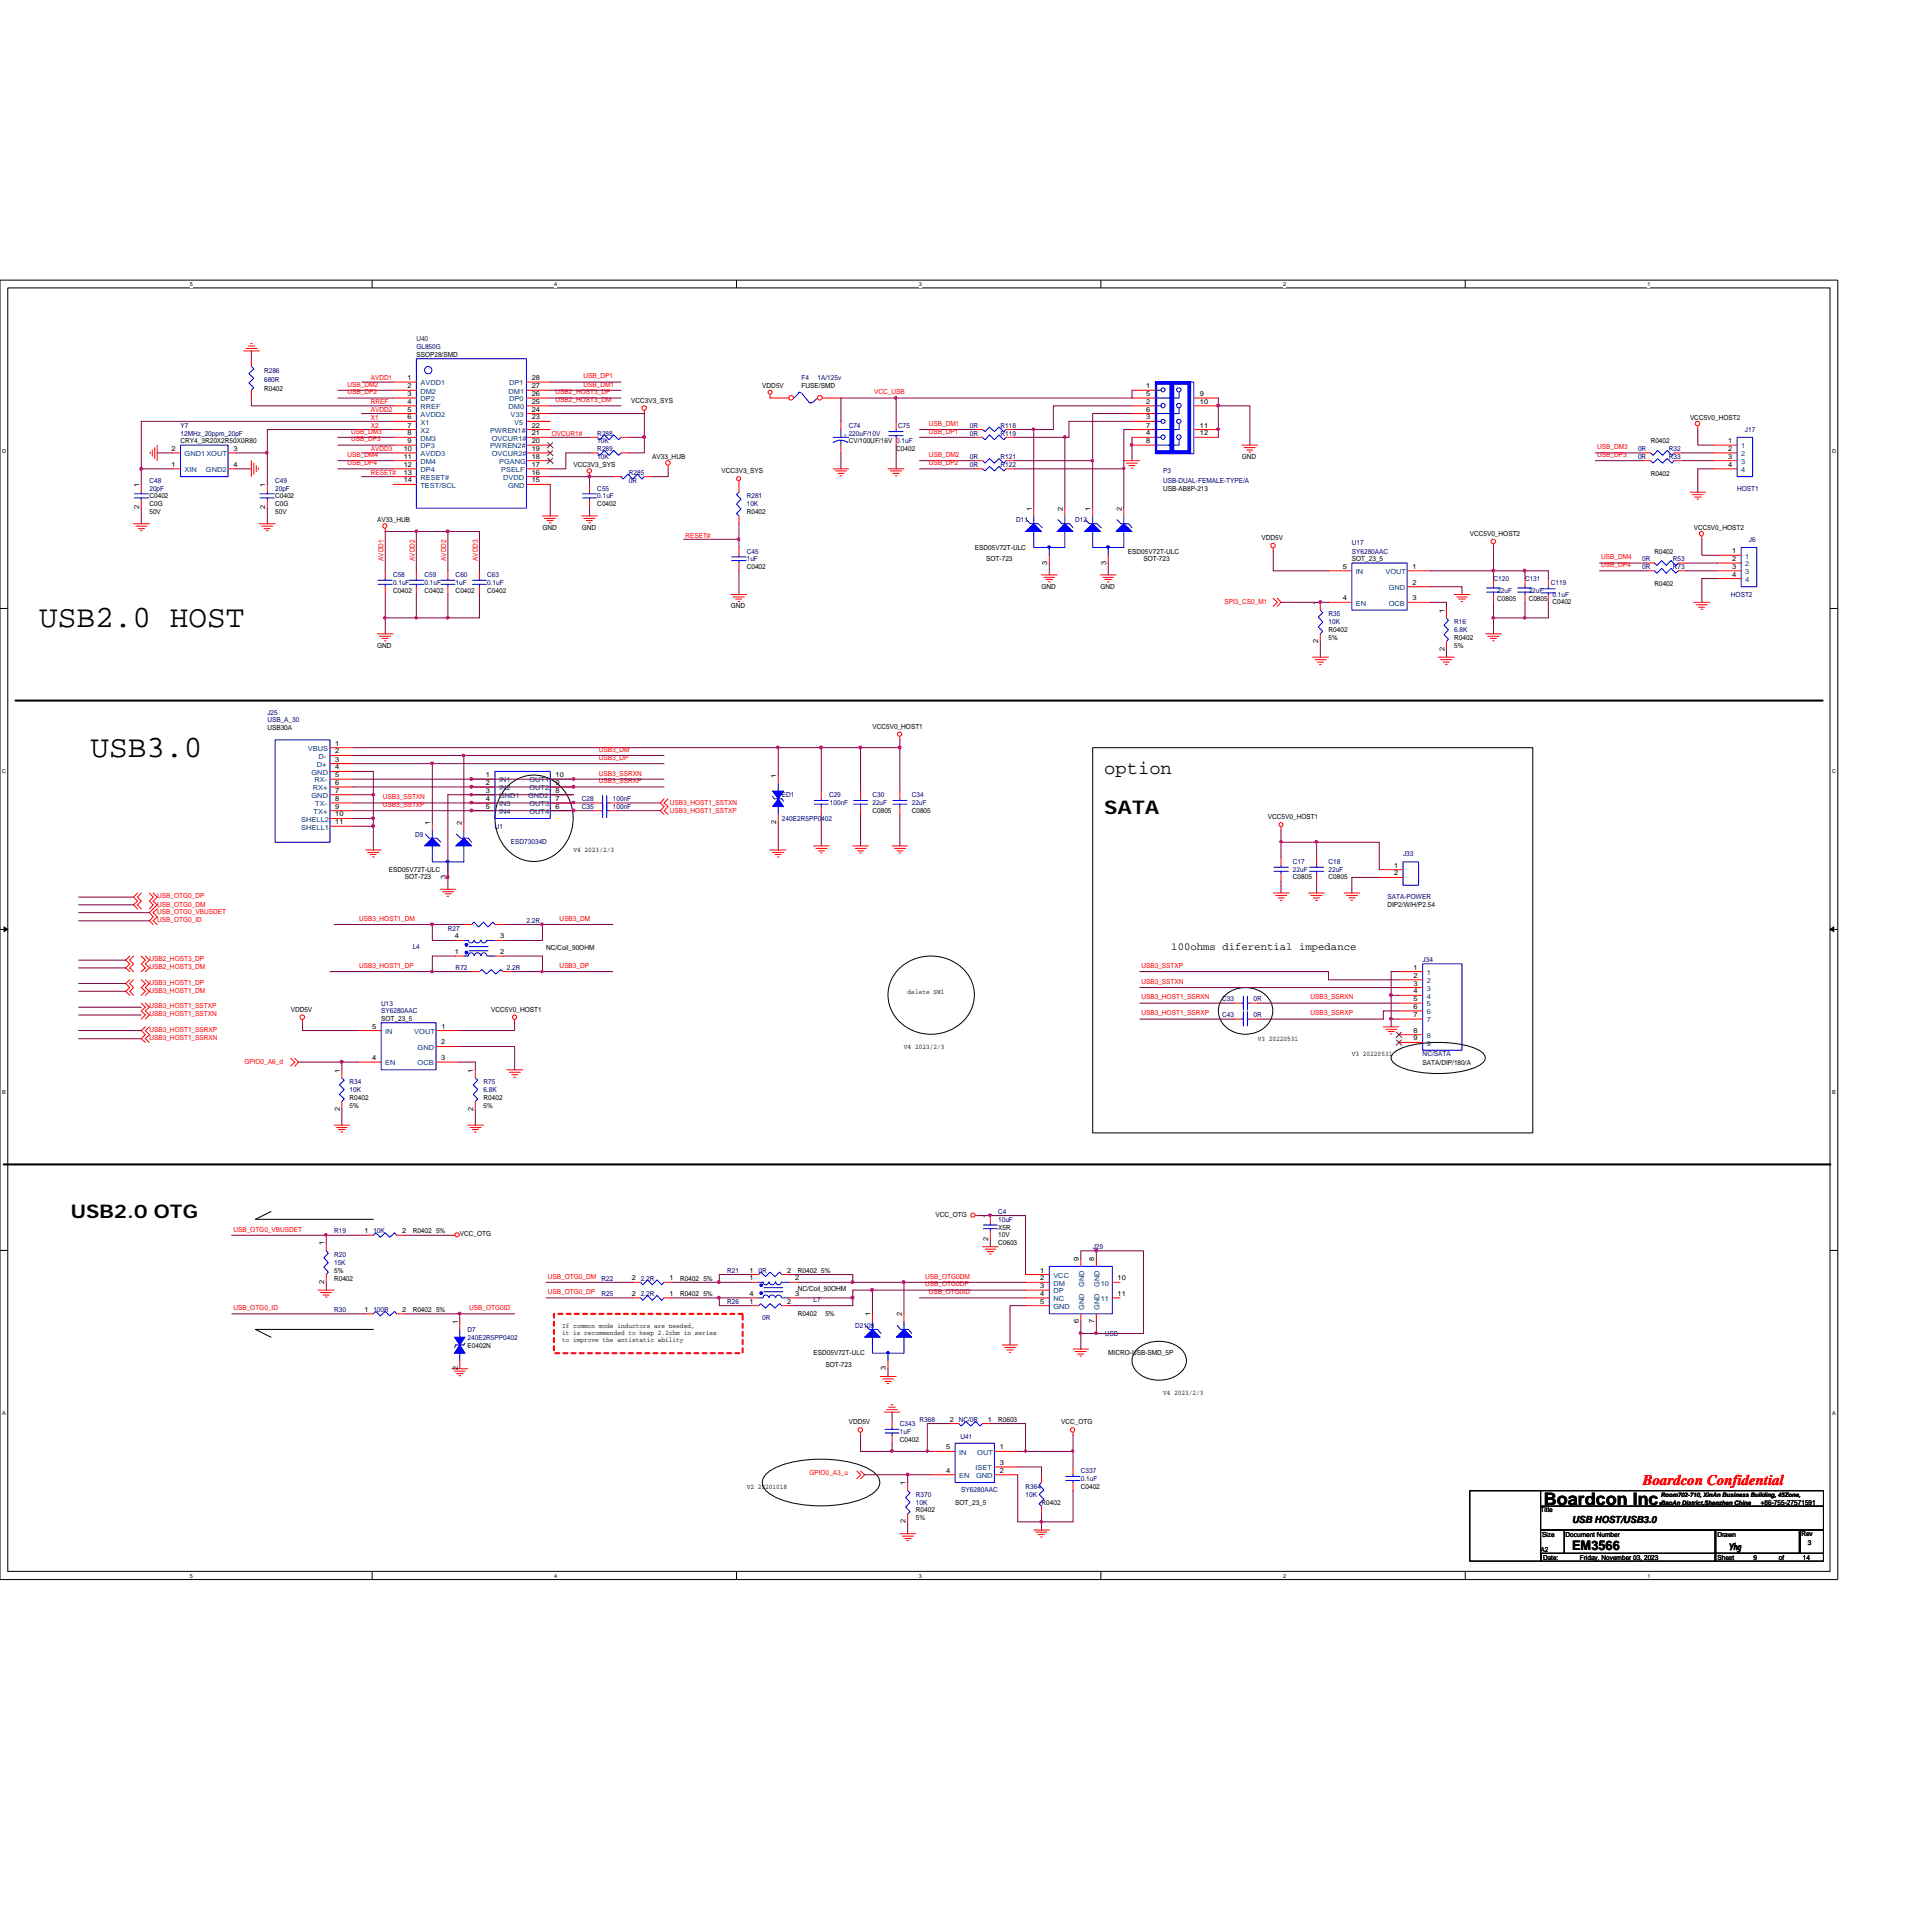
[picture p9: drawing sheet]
<svg xmlns="http://www.w3.org/2000/svg" width="100mm" height="100mm" viewBox="0 0 100 100" stroke-linecap="round" stroke-linejoin="round" font-family="sans-serif">
<defs><g id="words">
<g font-size="1.6">
<text x="2" y="32.4">USB2.0 HOST</text>
<text x="4.7" y="39.1">USB3.0</text>
</g>
<g font-size="1">
<text x="57.1" y="40">option</text>
<text x="57.1" y="42.1">SATA</text>
<text x="3.7" y="63">USB2.0 OTG</text>
</g>
<text font-size=".9" x="79.8" y="77.8">Boardcon Inc.</text>
<text font-size=".8" fill="#f00" x="84.9" y="76.8">Boardcon Confidential</text>
<text font-size=".7" x="81.3" y="80.1">EM3566</text>
<text font-size=".6" x="60.6" y="49.1">100ohms diferential impedance</text>
<g font-size=".5">
<text x="81.3" y="78.7">USB HOST/USB3.0</text>
<text x="89.4" y="80.1">Yhg</text>
</g>
<text font-size=".4" fill="#004040" x="21.5" y="17.6">U40</text>
<g font-size=".4">
<text x="8.9" y="23.3">2</text>
<text x="9.3" y="22.9">CRY4_3R20X2R50X0R80</text>
<text x="12.1" y="23.3">3</text>
<text x="13.7" y="20.2">R0402</text>
<text x="20.9" y="23.3">10</text>
<text x="20.9" y="23.7">11</text>
<text x="21.1" y="20.1">2</text>
<text x="21.1" y="20.5">3</text>
<text x="21.1" y="20.9">4</text>
<text x="21.1" y="21.3">5</text>
<text x="21.1" y="21.7">6</text>
<text x="21.1" y="22.1">7</text>
<text x="21.1" y="22.5">8</text>
<text x="21.1" y="22.9">9</text>
<text x="21.1" y="19.6">1</text>
<text x="21.5" y="18.5">SSOP28/SMD</text>
<text x="27.5" y="21.7">23</text>
<text x="27.5" y="19.6">28</text>
<text x="27.5" y="20.5">26</text>
<text x="27.5" y="20.1">27</text>
<text x="27.5" y="20.9">25</text>
<text x="27.5" y="21.3">24</text>
<text x="27.5" y="22.9">20</text>
<text x="27.5" y="22.1">22</text>
<text x="27.5" y="23.7">18</text>
<text x="27.5" y="22.5">21</text>
<text x="27.5" y="23.3">19</text>
<text x="32.6" y="20.8">VCC3V3_SYS</text>
<text x="33.7" y="23.7">AV33_HUB</text>
<text x="39.4" y="20.1">VDD5V</text>
<text x="41.4" y="20.1">FUSE/SMD</text>
<text x="43.9" y="22.9">CV/100UF/16V 0.1uF</text>
<text x="46.3" y="23.3">C0402</text>
<text x="59.3" y="20.1">1</text>
<text x="59.3" y="20.9">2</text>
<text x="59.3" y="21.7">3</text>
<text x="59.3" y="22.5">4</text>
<text x="59.3" y="20.5">5</text>
<text x="59.3" y="21.3">6</text>
<text x="59.3" y="22.1">7</text>
<text x="59.3" y="22.9">8</text>
<text x="62" y="20.5">9</text>
<text x="62" y="20.9">10</text>
<text x="62" y="22.1">11</text>
<text x="62" y="22.5">12</text>
<text x="64.2" y="23.7">GND</text>
<text x="85.3" y="22.9">R0402</text>
<text x="87.4" y="21.7">VCC5V0_HOST2</text>
<text x="89.3" y="22.9">1</text>
<text x="89.3" y="23.3">2</text>
<text x="89.3" y="23.7">3</text>
<text x="7.2" y="26.3" transform="rotate(-90 7.2 26.3)">2</text>
<text x="7.2" y="25.2" transform="rotate(-90 7.2 25.2)">1</text>
<text x="7.7" y="25.8">C0402</text>
<text x="7.7" y="26.2">C0G</text>
<text x="7.7" y="26.6">50V</text>
<text x="8.9" y="24.1">1</text>
<text x="12.1" y="24.1">4</text>
<text x="13.7" y="26.3" transform="rotate(-90 13.7 26.3)">2</text>
<text x="13.7" y="25.2" transform="rotate(-90 13.7 25.2)">1</text>
<text x="14.2" y="25.8">C0402</text>
<text x="14.2" y="26.2">C0G</text>
<text x="14.2" y="26.6">50V</text>
<text x="19.5" y="27">AV33_HUB</text>
<text x="20.9" y="24.1">12</text>
<text x="20.9" y="24.5">13</text>
<text x="20.9" y="24.9">14</text>
<text x="27.5" y="24.9">15</text>
<text x="27.5" y="24.1">17</text>
<text x="27.5" y="24.5">16</text>
<text x="28" y="27.4">GND</text>
<text x="29.7" y="24.1">VCC3V3_SYS</text>
<text x="30.1" y="27.4">GND</text>
<text x="30.9" y="26.2">C0402</text>
<text x="37.3" y="24.5">VCC3V3_SYS</text>
<text x="38.6" y="29.4">C0402</text>
<text x="38.6" y="26.6">R0402</text>
<text x="50.4" y="28.4">ESD05V72T-ULC</text>
<text x="51" y="29">SOT-723</text>
<text x="53.3" y="26.4" transform="rotate(-90 53.3 26.4)">1</text>
<text x="54.1" y="29.2" transform="rotate(-90 54.1 29.2)">3</text>
<text x="54.9" y="26.4" transform="rotate(-90 54.9 26.4)">2</text>
<text x="56.4" y="26.4" transform="rotate(-90 56.4 26.4)">1</text>
<text x="57.2" y="29.2" transform="rotate(-90 57.2 29.2)">3</text>
<text x="58" y="26.4" transform="rotate(-90 58 26.4)">2</text>
<text x="58.3" y="28.6">ESD05V72T-ULC</text>
<text x="59.1" y="29">SOT-723</text>
<text x="60.1" y="25.4">USB-AB8P-213</text>
<text x="65.2" y="27.9">VDD5V</text>
<text x="69.4" y="29.4">5</text>
<text x="69.9" y="29">SOT_23_5</text>
<text x="73" y="29.4">1</text>
<text x="76" y="27.7">VCC5V0_HOST2</text>
<text x="85.3" y="24.6">R0402</text>
<text x="85.5" y="28.6">R0402</text>
<text x="87.6" y="27.4">VCC5V0_HOST2</text>
<text x="89.3" y="24.1">4</text>
<text x="89.6" y="28.6">1</text>
<text x="89.6" y="29">2</text>
<text x="89.6" y="29.4">3</text>
<text x="89.6" y="29.8">4</text>
<text x="19.5" y="33.5">GND</text>
<text x="20.3" y="30.7">C0402</text>
<text x="21.9" y="30.7">C0402</text>
<text x="23.6" y="30.7">C0402</text>
<text x="25.2" y="30.7">C0402</text>
<text x="37.8" y="31.5">GND</text>
<text x="53.8" y="30.4">GND</text>
<text x="56.9" y="30.4">GND</text>
<text x="68.2" y="33.3" transform="rotate(-90 68.2 33.3)">2</text>
<text x="68.2" y="31.3" transform="rotate(-90 68.2 31.3)">1</text>
<text x="68.7" y="32.7">R0402</text>
<text x="68.7" y="33.1">5%</text>
<text x="69.4" y="31">4</text>
<text x="73" y="31">3</text>
<text x="73" y="30.2">2</text>
<text x="74.7" y="33.7" transform="rotate(-90 74.7 33.7)">2</text>
<text x="74.7" y="31.7" transform="rotate(-90 74.7 31.7)">1</text>
<text x="75.2" y="33.1">R0402</text>
<text x="75.2" y="33.5">5%</text>
<text x="77.4" y="31.1">C0805</text>
<text x="79" y="31.1">C0805</text>
<text x="80.3" y="31.2">C0402</text>
<text x="85.5" y="30.3">R0402</text>
<text x="13.8" y="37.8">USB30A</text>
<text x="17.3" y="41.4">8</text>
<text x="17.3" y="39.4">3</text>
<text x="17.3" y="40.2">5</text>
<text x="17.3" y="39.8">4</text>
<text x="17.3" y="41">7</text>
<text x="17.3" y="39">2</text>
<text x="17.3" y="41.8">9</text>
<text x="17.3" y="40.6">6</text>
<text x="17.3" y="38.5">1</text>
<text x="25.1" y="40.2">1</text>
<text x="25.1" y="40.6">2</text>
<text x="25.1" y="41.4">4</text>
<text x="25.1" y="41.8">5</text>
<text x="25.1" y="41">3</text>
<text x="28.7" y="40.2">10</text>
<text x="28.7" y="40.6">9</text>
<text x="28.7" y="41.4">7</text>
<text x="28.7" y="41.8">6</text>
<text x="28.7" y="41">8</text>
<text x="40.1" y="40.2" transform="rotate(-90 40.1 40.2)">1</text>
<text x="45.1" y="37.7">VCC5V0_HOST1</text>
<text x="17.3" y="42.2">10</text>
<text x="17.3" y="42.6">11</text>
<text x="20.1" y="45.1">ESD05V72T-ULC</text>
<text x="20.9" y="45.5">SOT-723</text>
<text x="22.2" y="42.7" transform="rotate(-90 22.2 42.7)">1</text>
<text x="23.1" y="45.5" transform="rotate(-90 23.1 45.5)">3</text>
<text x="23.9" y="42.7" transform="rotate(-90 23.9 42.7)">2</text>
<text x="29.7" y="44.1">V4 2023/2/3</text>
<text x="40.1" y="42.6" transform="rotate(-90 40.1 42.6)">2</text>
<text x="45.1" y="42">C0805</text>
<text x="47.1" y="42">C0805</text>
<text x="65.6" y="42.4">VCC5V0_HOST1</text>
<text x="66.8" y="45.5">C0805</text>
<text x="68.7" y="45.5">C0805</text>
<text x="71.7" y="46.9">DIP2/W/H/P2.54</text>
<text x="72.1" y="44.9">1</text>
<text x="72.1" y="45.3">2</text>
<text x="15" y="52.3">VDD5V</text>
<text x="19.2" y="53.2">5</text>
<text x="19.7" y="52.8">SOT_23_5</text>
<text x="22.8" y="53.2">1</text>
<text x="23.5" y="49.3">1</text>
<text x="23.5" y="48.5">4</text>
<text x="25.4" y="52.3">VCC5V0_HOST1</text>
<text x="25.9" y="49.3">2</text>
<text x="25.9" y="48.5">3</text>
<text x="28.2" y="49.1">NC/Coil_90OHM</text>
<text x="46.9" y="51.4">delete SW1</text>
<text x="65" y="53.8">V3 20220531</text>
<text x="73.1" y="50.1">1</text>
<text x="73.1" y="50.6">2</text>
<text x="73.1" y="51">3</text>
<text x="73.1" y="51.4">4</text>
<text x="73.1" y="51.8">5</text>
<text x="73.1" y="52.2">6</text>
<text x="73.1" y="52.6">7</text>
<text x="73.1" y="53.4">8</text>
<text x="73.1" y="53.8">9</text>
<text x="17.6" y="57.4" transform="rotate(-90 17.6 57.4)">2</text>
<text x="17.6" y="55.5" transform="rotate(-90 17.6 55.5)">1</text>
<text x="18.1" y="56.9">R0402</text>
<text x="18.1" y="57.3">5%</text>
<text x="19.2" y="54.8">4</text>
<text x="22.8" y="54.8">3</text>
<text x="22.8" y="54">2</text>
<text x="24.5" y="57.4" transform="rotate(-90 24.5 57.4)">2</text>
<text x="24.5" y="55.5" transform="rotate(-90 24.5 55.5)">1</text>
<text x="25" y="56.9">R0402</text>
<text x="25" y="57.3">5%</text>
<text x="46.7" y="54.2">V4 2023/2/3</text>
<text x="69.9" y="54.6">V3 20220531</text>
<text x="73.6" y="55">SATA/DIP/180/A</text>
<text x="16.8" y="64.4" transform="rotate(-90 16.8 64.4)">1</text>
<text x="17.3" y="65.8">5%</text>
<text x="18.8" y="63.8">1</text>
<text x="20.8" y="63.8">2</text>
<text x="21.3" y="63.8">R0402 5%</text>
<text x="23.8" y="63.9">VCC_OTG</text>
<text x="38.8" y="65.8">1</text>
<text x="40.7" y="65.8">2</text>
<text x="41.3" y="65.8">R0402 5%</text>
<text x="48.4" y="62.9">VCC_OTG</text>
<text x="51.1" y="64.1" transform="rotate(-90 51.1 64.1)">2</text>
<text x="51.1" y="63" transform="rotate(-90 51.1 63)">1</text>
<text x="51.6" y="64.4">C0603</text>
<text x="51.6" y="63.6">X5R</text>
<text x="51.6" y="64">10V</text>
<text x="53.8" y="65.8">1</text>
<text x="55.8" y="65.2" transform="rotate(-90 55.8 65.2)">9</text>
<text x="56.6" y="65.2" transform="rotate(-90 56.6 65.2)">8</text>
<text x="16.8" y="66.4" transform="rotate(-90 16.8 66.4)">2</text>
<text x="17.3" y="66.2">R0402</text>
<text x="18.8" y="67.8">1</text>
<text x="20.8" y="67.8">2</text>
<text x="21.3" y="67.8">R0402 5%</text>
<text x="23.7" y="70.9" transform="rotate(-90 23.7 70.9)">2</text>
<text x="23.7" y="68.5" transform="rotate(-90 23.7 68.5)">1</text>
<text x="24.2" y="69.7">E0402N</text>
<text x="29.1" y="68.6">If common mode inductors are needed,</text>
<text x="29.1" y="69">it is recommended to keep 2.2ohm in series</text>
<text x="29.1" y="69.4">to improve the antistatic ability</text>
<text x="32.7" y="66.2">2</text>
<text x="32.7" y="67">2</text>
<text x="34.6" y="66.2">1</text>
<text x="34.6" y="67">1</text>
<text x="35.2" y="66.2">R0402 5%</text>
<text x="35.2" y="67">R0402 5%</text>
<text x="38.8" y="66.2">1</text>
<text x="38.8" y="67">4</text>
<text x="38.8" y="67.4">1</text>
<text x="40.7" y="67.4">2</text>
<text x="41.1" y="66.2">2</text>
<text x="41.1" y="67">3</text>
<text x="41.3" y="68">R0402</text>
<text x="41.3" y="66.7">NC/Coil_90OHM</text>
<text x="42.1" y="70.1">ESD05V72T-ULC</text>
<text x="42.7" y="68">5%</text>
<text x="42.7" y="70.7">SOT-723</text>
<text x="45" y="68.1" transform="rotate(-90 45 68.1)">1</text>
<text x="45.8" y="70.9" transform="rotate(-90 45.8 70.9)">3</text>
<text x="46.6" y="68.1" transform="rotate(-90 46.6 68.1)">2</text>
<text x="53.8" y="66.2">2</text>
<text x="53.8" y="66.6">3</text>
<text x="53.8" y="67">4</text>
<text x="53.8" y="67.4">5</text>
<text x="55.8" y="68.4" transform="rotate(-90 55.8 68.4)">6</text>
<text x="56.6" y="68.4" transform="rotate(-90 56.6 68.4)">7</text>
<text x="57.3" y="70.1">MICRO-USB-SMD_5P</text>
<text x="57.8" y="66.2">10</text>
<text x="57.8" y="67">11</text>
<text x="38.6" y="77">V2 20201018</text>
<text x="43.9" y="73.6">VDD5V</text>
<text x="46.5" y="74.5">C0402</text>
<text x="46.8" y="76.8" transform="rotate(-90 46.8 76.8)">1</text>
<text x="48.9" y="76.1">4</text>
<text x="48.9" y="74.9">5</text>
<text x="49.1" y="73.5">2</text>
<text x="49.4" y="77.8">SOT_23_5</text>
<text x="51.1" y="73.5">1</text>
<text x="51.6" y="73.5">R0603</text>
<text x="51.7" y="74.9">1</text>
<text x="51.7" y="76.1">2</text>
<text x="51.7" y="75.7">3</text>
<text x="53.8" y="77.8">R0402</text>
<text x="54.9" y="73.6">VCC_OTG</text>
<text x="55.9" y="77">C0402</text>
<text x="60.1" y="72.1">V4 2023/2/3</text>
<text x="91" y="77.8">+86-755-27571591</text>
<text x="46.8" y="78.8" transform="rotate(-90 46.8 78.8)">2</text>
<text x="47.3" y="78.2">R0402</text>
<text x="47.3" y="78.6">5%</text>
<text x="79.7" y="78.2">Title</text>
<text x="79.7" y="80.2">A2</text>
<text x="79.7" y="79.5">Size</text>
<text x="79.8" y="80.6">Date:</text>
<text x="80.9" y="79.5">Document Number</text>
<text x="81.7" y="80.6">Friday, November 03, 2023</text>
<text x="88.8" y="80.6">Sheet</text>
<text x="88.8" y="79.5">Drawn</text>
<text x="90.7" y="80.6">9</text>
<text x="92" y="80.6">of</text>
<text x="93.1" y="79.4">Rev</text>
<text x="93.2" y="80.6">14</text>
<text x="93.5" y="79.9">3</text>
</g>
<g font-size=".4" fill="#000080">
<text x="9.3" y="22.1">Y7</text>
<text x="9.3" y="22.5">12MHz_20ppm_20pF</text>
<text x="13.7" y="19.3">R286</text>
<text x="13.7" y="19.8">680R</text>
<text x="21.5" y="18">GL850G</text>
<text x="30.9" y="22.5">R288</text>
<text x="30.9" y="22.9">10K</text>
<text x="30.9" y="23.3">R289</text>
<text x="30.9" y="23.7">10K</text>
<text x="41.4" y="19.7">F4</text>
<text x="42.3" y="19.7">1A/125v</text>
<text x="43.9" y="22.1">C74</text>
<text x="46.4" y="22.1">C75</text>
<text x="50.1" y="22.5">0R</text>
<text x="50.1" y="22.1">0R</text>
<text x="50.1" y="23.7">0R</text>
<text x="51.7" y="22.5">R119</text>
<text x="51.7" y="22.1">R118</text>
<text x="51.7" y="23.7">R121</text>
<text x="84.7" y="23.3">0R</text>
<text x="84.7" y="23.7">0R</text>
<text x="86.3" y="23.3">R32</text>
<text x="86.3" y="23.7">R33</text>
<text x="90.2" y="22.3">J17</text>
<text x="7.7" y="25">C48</text>
<text x="7.7" y="25.4">20pF</text>
<text x="14.2" y="25">C49</text>
<text x="14.2" y="25.4">20pF</text>
<text x="20.3" y="29.8">C58</text>
<text x="21.9" y="29.8">C59</text>
<text x="23.6" y="29.8">C60</text>
<text x="25.2" y="29.8">C63</text>
<text x="30.9" y="25.4">C55</text>
<text x="30.9" y="25.8">0.1uF</text>
<text x="32.5" y="24.6">R285</text>
<text x="32.5" y="25">0R</text>
<text x="38.6" y="28.6">C45</text>
<text x="38.6" y="29">1uF</text>
<text x="38.6" y="25.8">R281</text>
<text x="38.6" y="26.2">10K</text>
<text x="50.1" y="24.1">0R</text>
<text x="51.7" y="24.1">R122</text>
<text x="52.5" y="27">D11</text>
<text x="55.6" y="27">D12</text>
<text x="60.1" y="24.5">P3</text>
<text x="60.1" y="25">USB-DUAL-FEMALE-TYPE/A</text>
<text x="69.9" y="28.2">U17</text>
<text x="69.9" y="28.6">SY6280AAC</text>
<text x="84.9" y="29.4">0R</text>
<text x="84.9" y="29">0R</text>
<text x="86.5" y="29.4">R73</text>
<text x="86.5" y="29">R53</text>
<text x="89.8" y="25.4">HOST1</text>
<text x="90.4" y="28">J6</text>
<text x="20.3" y="30.2">0.1uF</text>
<text x="21.9" y="30.2">0.1uF</text>
<text x="23.6" y="30.2">1uF</text>
<text x="25.2" y="30.2">0.1uF</text>
<text x="68.7" y="31.9">R35</text>
<text x="68.7" y="32.3">10K</text>
<text x="75.2" y="32.3">R16</text>
<text x="75.2" y="32.7">6.8K</text>
<text x="77.2" y="30">C120</text>
<text x="77.4" y="30.7">22uF</text>
<text x="78.8" y="30">C131</text>
<text x="79" y="30.7">22uF</text>
<text x="80.2" y="30.2">C119</text>
<text x="80.3" y="30.8">0.1uF</text>
<text x="89.5" y="30.9">HOST2</text>
<text x="13.8" y="36.9">J25</text>
<text x="13.8" y="37.3">USB_A_30</text>
<text x="30.1" y="41.8">C35</text>
<text x="30.1" y="41.4">C28</text>
<text x="31.7" y="41.8">100nF</text>
<text x="31.7" y="41.4">100nF</text>
<text x="40.4" y="41.2">ED1</text>
<text x="42.9" y="41.2">C29</text>
<text x="42.9" y="41.6">100nF</text>
<text x="45.1" y="41.2">C30</text>
<text x="45.1" y="41.6">22uF</text>
<text x="47.1" y="41.2">C34</text>
<text x="47.1" y="41.6">22uF</text>
<text x="21.5" y="43.2">D9</text>
<text x="25.6" y="42.8">U1</text>
<text x="26.4" y="43.7">ESD73034D</text>
<text x="27.2" y="47.7">2.2R</text>
<text x="40.4" y="42.4">240E2R5PP0402</text>
<text x="66.8" y="44.7">C17</text>
<text x="66.8" y="45.1">22uF</text>
<text x="68.7" y="44.7">C18</text>
<text x="68.7" y="45.1">22uF</text>
<text x="71.7" y="46.5">SATA-POWER</text>
<text x="72.5" y="44.3">J33</text>
<text x="19.7" y="52">U13</text>
<text x="19.7" y="52.4">SY6280AAC</text>
<text x="21.3" y="49">L4</text>
<text x="23.2" y="48.1">R27</text>
<text x="23.6" y="50.1">R72</text>
<text x="26.2" y="50.1">2.2R</text>
<text x="63.2" y="51.8">C33</text>
<text x="63.2" y="52.6">C43</text>
<text x="64.8" y="51.8">0R</text>
<text x="64.8" y="52.6">0R</text>
<text x="73.6" y="49.7">J34</text>
<text x="18.1" y="56.1">R34</text>
<text x="18.1" y="56.5">10K</text>
<text x="25" y="56.1">R75</text>
<text x="25" y="56.5">6.8K</text>
<text x="73.6" y="54.6">NC/SATA</text>
<text x="17.3" y="63.8">R19</text>
<text x="17.3" y="65">R20</text>
<text x="17.3" y="65.4">15K</text>
<text x="19.3" y="63.8">10K</text>
<text x="37.6" y="65.8">R21</text>
<text x="39.2" y="65.8">0R</text>
<text x="51.6" y="62.7">C4</text>
<text x="51.6" y="63.2">10uF</text>
<text x="56.5" y="64.6">J29</text>
<text x="17.3" y="67.8">R30</text>
<text x="19.3" y="67.8">100R</text>
<text x="24.2" y="68.9">D7</text>
<text x="24.2" y="69.3">240E2R5PP0402</text>
<text x="31.1" y="66.2">R22</text>
<text x="31.1" y="67">R25</text>
<text x="33.1" y="66.2">2.2R</text>
<text x="33.1" y="67">2.2R</text>
<text x="37.6" y="67.4">R26</text>
<text x="39.4" y="68.2">0R</text>
<text x="42.1" y="67.3">L7</text>
<text x="44.2" y="68.6">D2109</text>
<text x="57.1" y="69.1">USB</text>
<text x="46.5" y="73.7">C343</text>
<text x="46.5" y="74.1">1uF</text>
<text x="47.3" y="77.4">R370</text>
<text x="47.3" y="77.8">10K</text>
<text x="47.5" y="73.5">R368</text>
<text x="49.6" y="73.5">NC/0R</text>
<text x="49.7" y="74.4">U41</text>
<text x="49.7" y="77.1">SY6280AAC</text>
<text x="53" y="77">R364</text>
<text x="53" y="77.4">10K</text>
<text x="55.9" y="76.2">C337</text>
<text x="55.9" y="76.6">0.1uF</text>
</g>
<g font-size=".4" fill="#004080">
<text x="9.5" y="23.6">GND1XOUT</text>
<text x="21.7" y="20.3">DM2</text>
<text x="21.7" y="20.7">DP2</text>
<text x="21.7" y="21.2">RREF</text>
<text x="21.7" y="21.6">AVDD2</text>
<text x="21.7" y="22">X1</text>
<text x="21.7" y="22.4">X2</text>
<text x="21.7" y="22.8">DM3</text>
<text x="21.7" y="23.2">DP3</text>
<text x="21.7" y="23.6">AVDD3</text>
<text x="21.7" y="24">DM4</text>
<text x="21.7" y="19.9">AVDD1</text>
<text x="25.3" y="23.2">PWREN2#</text>
<text x="25.3" y="22.4">PWREN1#</text>
<text x="25.4" y="22.8">OVCUR1#</text>
<text x="25.4" y="23.6">OVCUR2#</text>
<text x="25.8" y="24">PGANG</text>
<text x="26.3" y="20.3">DM1</text>
<text x="26.3" y="21.2">DM0</text>
<text x="26.3" y="19.9">DP1</text>
<text x="26.3" y="20.7">DP0</text>
<text x="26.4" y="21.6">V33</text>
<text x="26.6" y="22">V5</text>
<text x="90" y="23.2">1</text>
<text x="90" y="23.6">2</text>
<text x="90" y="24">3</text>
<text x="9.5" y="24.4">XIN</text>
<text x="10.6" y="24.4">GND2</text>
<text x="21.7" y="24.4">DP4</text>
<text x="21.7" y="24.8">RESET#</text>
<text x="21.7" y="25.2">TEST/SCL</text>
<text x="25.9" y="24.4">PSELF</text>
<text x="26" y="24.8">DVDD</text>
<text x="26.3" y="25.2">GND</text>
<text x="70.1" y="29.7">IN</text>
<text x="71.6" y="29.7">VOUT</text>
<text x="90" y="24.4">4</text>
<text x="90.2" y="28.9">1</text>
<text x="90.2" y="29.3">2</text>
<text x="90.2" y="29.7">3</text>
<text x="70.1" y="31.3">EN</text>
<text x="71.8" y="31.3">OCB</text>
<text x="71.8" y="30.5">GND</text>
<text x="90.2" y="30.1">4</text>
<text x="15.9" y="38.8">VBUS</text>
<text x="16.1" y="40.1">GND</text>
<text x="16.1" y="41.3">GND</text>
<text x="16.2" y="40.9">RX+</text>
<text x="16.3" y="40.5">RX-</text>
<text x="16.3" y="41.7">TX-</text>
<text x="16.4" y="39.7">D+</text>
<text x="16.5" y="39.2">D-</text>
<text x="25.8" y="40.5">IN1</text>
<text x="25.8" y="40.9">IN2</text>
<text x="25.8" y="41.7">IN3</text>
<text x="25.8" y="41.3">GND1</text>
<text x="27.3" y="41.3">GND2</text>
<text x="27.4" y="40.5">OUT1</text>
<text x="27.4" y="40.9">OUT2</text>
<text x="27.4" y="41.7">OUT3</text>
<text x="15.6" y="42.5">SHELL2</text>
<text x="15.6" y="42.9">SHELL1</text>
<text x="16.2" y="42.1">TX+</text>
<text x="25.8" y="42.1">IN4</text>
<text x="27.4" y="42.1">OUT4</text>
<text x="19.9" y="53.5">IN</text>
<text x="21.4" y="53.5">VOUT</text>
<text x="73.8" y="50.4">1</text>
<text x="73.8" y="50.8">2</text>
<text x="73.8" y="51.2">3</text>
<text x="73.8" y="51.6">4</text>
<text x="73.8" y="52">5</text>
<text x="73.8" y="52.4">6</text>
<text x="73.8" y="52.9">7</text>
<text x="73.8" y="53.7">8</text>
<text x="19.9" y="55.1">EN</text>
<text x="21.6" y="55.1">OCB</text>
<text x="21.6" y="54.3">GND</text>
<text x="73.8" y="54.1">9</text>
<text x="54.5" y="66.1">VCC</text>
<text x="54.5" y="66.5">DM</text>
<text x="54.5" y="66.9">DP</text>
<text x="54.5" y="67.3">NC</text>
<text x="54.5" y="67.7">GND</text>
<text x="56" y="67.7" transform="rotate(-90 56 67.7)">GND</text>
<text x="56" y="66.5" transform="rotate(-90 56 66.5)">GND</text>
<text x="56.9" y="67.7" transform="rotate(-90 56.9 67.7)">GND</text>
<text x="56.9" y="66.5" transform="rotate(-90 56.9 66.5)">GND</text>
<text x="56.9" y="66.5">10</text>
<text x="56.9" y="67.3">11</text>
<text x="49.6" y="76.4">EN</text>
<text x="49.6" y="75.2">IN</text>
<text x="50.4" y="76">ISET</text>
<text x="50.5" y="76.4">GND</text>
<text x="50.5" y="75.2">OUT</text>
</g>
<g font-size=".4" fill="#f00">
<text x="18" y="20">USB_DM2</text>
<text x="18" y="20.4">USB_DP2</text>
<text x="18" y="23.6">USB_DM4</text>
<text x="18.2" y="22.4">USB_DM3</text>
<text x="18.2" y="22.8">USB_DP3</text>
<text x="19.2" y="23.3">AVDD3</text>
<text x="19.2" y="21.3">AVDD2</text>
<text x="19.2" y="21.7">X1</text>
<text x="19.2" y="22.1">X2</text>
<text x="19.2" y="20.9">RREF</text>
<text x="19.2" y="19.7">AVDD1</text>
<text x="28.5" y="22.5">OVCUR1#</text>
<text x="28.7" y="20.8">USB2_HOST3_DM</text>
<text x="28.7" y="20.4">USB2_HOST3_DP</text>
<text x="30.2" y="20">USB_DM1</text>
<text x="30.2" y="19.6">USB_DP1</text>
<text x="45.2" y="20.4">VCC_USB</text>
<text x="48" y="22">USB_DM1</text>
<text x="48" y="22.4">USB_DP1</text>
<text x="48" y="23.6">USB_DM2</text>
<text x="82.6" y="23.2">USB_DM3</text>
<text x="82.6" y="23.6">USB_DP3</text>
<text x="18" y="24.1">USB_DP4</text>
<text x="19.2" y="24.6">RESET#</text>
<text x="19.8" y="29" transform="rotate(-90 19.8 29)">AVDD1</text>
<text x="21.4" y="29" transform="rotate(-90 21.4 29)">AVDD2</text>
<text x="23.1" y="29" transform="rotate(-90 23.1 29)">AVDD2</text>
<text x="24.7" y="29" transform="rotate(-90 24.7 29)">AVDD3</text>
<text x="35.4" y="27.8">RESET#</text>
<text x="48" y="24.1">USB_DP2</text>
<text x="82.8" y="28.9">USB_DM4</text>
<text x="82.8" y="29.3">USB_DP4</text>
<text x="63.3" y="31.2">SPI3_CS0_M1</text>
<text x="19.8" y="41.3">USB3_SSTXN</text>
<text x="19.8" y="41.7">USB3_SSTXP</text>
<text x="31" y="39.3">USB3_DP</text>
<text x="31" y="38.9">USB3_DM</text>
<text x="31" y="40.5">USB3_SSRXP</text>
<text x="31" y="40.1">USB3_SSRXN</text>
<text x="34.6" y="41.6">USB3_HOST1_SSTXN</text>
<text x="8.1" y="46.4">USB_OTG0_DP</text>
<text x="8.1" y="46.9">USB_OTG0_DM</text>
<text x="8.1" y="47.7">USB_OTG0_ID</text>
<text x="8.1" y="47.3">USB_OTG0_VBUSDET</text>
<text x="18.6" y="47.6">USB3_HOST1_DM</text>
<text x="28.9" y="47.6">USB3_DM</text>
<text x="34.6" y="42">USB3_HOST1_SSTXP</text>
<text x="7.7" y="50.9">USB3_HOST1_DP</text>
<text x="7.7" y="51.3">USB3_HOST1_DM</text>
<text x="7.7" y="52.1">USB3_HOST1_SSTXP</text>
<text x="7.7" y="52.5">USB3_HOST1_SSTXN</text>
<text x="7.7" y="53.4">USB3_HOST1_SSRXP</text>
<text x="7.7" y="53.8">USB3_HOST1_SSRXN</text>
<text x="7.7" y="49.7">USB2_HOST3_DP</text>
<text x="7.7" y="50.1">USB2_HOST3_DM</text>
<text x="18.6" y="50">USB3_HOST1_DP</text>
<text x="28.9" y="50">USB3_DP</text>
<text x="59" y="50">USB3_SSTXP</text>
<text x="59" y="50.9">USB3_SSTXN</text>
<text x="59" y="51.7">USB3_HOST1_SSRXN</text>
<text x="59" y="52.5">USB3_HOST1_SSRXP</text>
<text x="67.8" y="51.7">USB3_SSRXN</text>
<text x="67.8" y="52.5">USB3_SSRXP</text>
<text x="12.6" y="55">GPIO0_A6_d</text>
<text x="12.1" y="63.7">USB_OTG0_VBUSDET</text>
<text x="12.1" y="67.7">USB_OTG0_ID</text>
<text x="24.3" y="67.7">USB_OTG0ID</text>
<text x="28.3" y="66.1">USB_OTG0_DM</text>
<text x="28.3" y="66.9">USB_OTG0_DP</text>
<text x="47.8" y="66.5">USB_OTG0DP</text>
<text x="47.8" y="66.1">USB_OTG0DM</text>
<text x="48" y="66.9">USB_OTG0ID</text>
<text x="41.8" y="76.2">GPIO0_A3_u</text>
</g>
<text font-size=".4" fill="#00f" x="43.6" y="22.6">+ 220uF/10V</text>
<g font-size=".3">
<text x="9.8" y="14.8">5</text>
<text x="28.7" y="14.8">4</text>
<text x="47.5" y="14.8">3</text>
<text x="66.3" y="14.8">2</text>
<text x="85.2" y="14.8">1</text>
<text x=".1" y="23.4">D</text>
<text x="94.7" y="23.4">D</text>
<text x=".1" y="40">C</text>
<text x="94.7" y="40">C</text>
<text x=".1" y="56.6">B</text>
<text x="94.7" y="56.6">B</text>
<text x=".1" y="73.2">A</text>
<text x="85.9" y="77.8">BaoAn District,Shenzhen China</text>
<text x="85.9" y="77.4">Room702-710, XinAn Business Building, 45Zone,</text>
<text x="94.7" y="73.2">A</text>
<text x="9.8" y="81.6">5</text>
<text x="28.7" y="81.6">4</text>
<text x="47.5" y="81.6">3</text>
<text x="66.3" y="81.6">2</text>
<text x="85.2" y="81.6">1</text>
</g>
</g></defs>
<path d="M0 14.5h95v67.2h-95zM.4 14.9h94.2v66.3h-94.2z" fill="none" stroke="#000" stroke-width=".05"/>
<g fill="#fff">
<path d="M9.8 14.5h.2v.4h-.2z"/>
<path d="M9.8 81.3h.2v.3h-.2z"/>
</g>
<path d="M19.2 14.5v.4M19.2 81.2v.4" fill="none" stroke="#000" stroke-width=".05"/>
<g fill="#fff">
<path d="M28.7 14.5h.1v.4h-.1z"/>
<path d="M28.7 81.3h.1v.3h-.1z"/>
</g>
<path d="M38.1 14.5v.4M38.1 81.2v.4" fill="none" stroke="#000" stroke-width=".05"/>
<g fill="#fff">
<path d="M47.5 14.5h.1v.4h-.1z"/>
<path d="M47.5 81.3h.1v.3h-.1z"/>
</g>
<path d="M56.9 14.5v.4M56.9 81.2v.4" fill="none" stroke="#000" stroke-width=".05"/>
<g fill="#fff">
<path d="M66.3 14.5h.2v.4h-.2z"/>
<path d="M66.3 81.3h.2v.3h-.2z"/>
</g>
<path d="M75.8 14.5v.4M75.8 81.2v.4" fill="none" stroke="#000" stroke-width=".05"/>
<g fill="#fff">
<path d="M85.2 14.5h.1v.4h-.1z"/>
<path d="M85.2 81.3h.1v.3h-.1z"/>
<path d="M.1 23.2h.2v.3h-.2z"/>
<path d="M94.7 23.2h.2v.3h-.2z"/>
<path d="M.1 39.7h.2v.4h-.2z"/>
<path d="M94.7 39.7h.2v.4h-.2z"/>
</g>
<path d="M0 31.5h.4M94.6 31.5h.4" fill="none" stroke="#000" stroke-width=".05"/>
<g fill="#fff">
<path d="M.1 56.3h.2v.3h-.2z"/>
<path d="M94.7 56.3h.2v.3h-.2z"/>
</g>
<path d="M0 48.1h.4M94.6 48.1h.4" fill="none" stroke="#000" stroke-width=".05"/>
<path d="M.2 47.9l.2 .2-.2 .1zM94.6 48.1l.2-.2v.3z" fill="#000" stroke="#000" stroke-width=".05"/>
<g fill="#fff">
<path d="M.1 72.9h.2v.3h-.2z"/>
<path d="M94.7 72.9h.2v.3h-.2z"/>
</g>
<g fill="none" stroke="#000" stroke-width=".05">
<path d="M56.5 38.7h22.7v19.9h-22.7zM26.2 40.7a2 2 0 0 1 2.3-.4 2 2 0 0 1 1.1 2 2.01 2.01 0 0 1-1.1 2 2.01 2.01 0 0 1-2.3-.4 2.42 2.42 0 0 1 0-3.2zM46.6 50a2.29 2.29 0 0 1 3.8 1.4 2.24 2.24 0 0 1-2.3 2.1 2.24 2.24 0 0 1-2.2-2.1l.1-.5 .2-.5zM63.3 51.5a1.46 1.46 0 0 1 1.5-.4 1.46 1.46 0 0 1 1 1.2 1.42 1.42 0 0 1-1.4 1.2 1.42 1.42 0 0 1-1.4-1.2l.1-.4zM72 54.5a4.6 4.6 0 0 1 3.6-.5 1.31 1.31 0 0 1 1.2 .7 1.34 1.34 0 0 1-1.2 .7 5.7 5.7 0 0 1-3.3-.3l-.3-.2-.1-.2zM0 64.6h.4M14 62.6l-.8 .4h6.1M19.3 68.7h-6.1l.8 .4M39.5 76.3a3.1 3.1 0 0 1 2.1-.8 6 6 0 0 1 3.5 .5l.3 .3 .1 .3a1.66 1.66 0 0 1-1.5 1.1 6 6 0 0 1-4.2-.4l-.3-.3-.1-.4zM58.8 69.8a1.71 1.71 0 0 1 2.5 .2 .96 .96 0 0 1-.9 1.3 1.39 1.39 0 0 1-1.9-1l.1-.3zM76 77.1h3.7v3.6h-3.7zM79.7 77.1h14.6v.8h-14.6z"/>
<path d="M79.7 77.9h14.6v1.2h-14.6zM79.7 79.1h1.2v1.2h-1.2zM80.9 79.1h12.2v1.2h-12.2zM88.7 79.1h.1M88.7 79.1v1.2M88.7 79.1h4.3v1.2h-4.3zM93.1 79.1h1.2v1.2h-1.2zM94.6 64.6h.4M79.7 80.3h9v.4h-9zM88.7 80.3h5.6v.4h-5.6z"/>
</g>
<path d="M.8 36.2h93.4M.2 60.2h94.4" fill="none" stroke="#000" stroke-width=".11"/>
<path d="M28.6 67.9h9.8v2.1h-9.8z" fill="none" stroke="#f00" stroke-width=".11" stroke-dasharray=".2 .2"/>
<g fill="none" stroke="#f00" stroke-width=".05">
<path d="M12.6 18.1h.8M12.7 18h.6M12.8 17.9h.4M13 17.8h.1M6.9 27.1h.8M7 27.2h.6M7.2 27.3h.3M7.3 27.4h.1M7.3 25v.4M7.3 25.8v.5M7.8 23.4v.1M7.9 23.3v.3"/>
<path d="M8 23.1v.6M8.1 23v.8M13 23.8v.8M13.1 23.9v.6M13.3 24.1v.3M13.4 24.2v.1M13.4 27.1h.8M13.5 27.2h.6M13.7 27.3h.3M13.8 27.4h.1M13.8 25v.4M13.8 25.8v.5"/>
<path d="M17.1 38.7h1.2M17.1 39.1h1.2M17.1 39.5h1.2M17.1 39.9h1.2M19.5 32.8h.8M19.6 32.9h.6M19.7 33h.4M19.8 27.1h.2v.2h-.2zM19.9 33.1h.1M19.9 27.3v.2M19.9 29.5v.4M19.9 30.3v.4"/>
<path d="M21.5 29.5v.4M21.5 30.3v.4M28 26.7h.9M28.2 26.8h.5M28.3 26.9h.3M28.4 27h.1M30.1 26.7h.8M30.2 26.8h.6M30.3 26.9h.3M30.4 24.3h.1v.1h-.1zM30.4 27h.1M30.5 22.6h.4"/>
<path d="M30.5 24.5v.1M30.5 25v.4M30.5 25.8v.5M31.7 24.6h.4M32.1 22.6h.4M33.2 21h.2v.2h-.2zM33.3 21.2v.2M33.3 24.6h.4M34.4 23.8h.2v.2h-.2zM34.5 24.1v.1M37.8 30.7h.8M37.9 30.9h.6"/>
<path d="M38 31h.4M38.1 24.7h.2v.1h-.2zM38.2 31.1h.1M38.2 24.9v.1M38.2 28.3v.4M38.2 29.1v.4M39.7 20.2h.2v.2h-.2zM39.8 20.4v.2M43.1 24.2h.8M43.2 24.3h.6M43.3 24.5h.3M43.4 24.6h.1"/>
<path d="M43.5 21.8v.4M43.5 23v.4M45.9 24.2h.8M46 24.3h.6M46.2 24.5h.3M46.3 24.6h.1M46.3 22.6v.4M46.3 21.8v.4M46.4 37.9h.2v.1h-.2zM46.5 38.1v.2M50.4 22.6h.4M50.4 22.2h.4"/>
<path d="M50.4 24.2h.4M50.4 23.8h.4M52 22.6h.4M52 22.2h.4M52 24.2h.4M52 23.8h.4M53.4 26.3v.4M53.8 29.7h.9M54 29.9h.5M54.1 30h.3M54.2 30.1h.1M54.3 28.7v.4"/>
<path d="M55.1 26.3v.4M56.5 26.3v.4M56.9 29.7h.8M57 29.9h.6M57.1 30h.4M57.3 30.1h.1M57.3 28.7v.4M58.1 23.8h.8M58.1 26.3v.4M58.2 23.9h.6M58.4 24.1h.3M58.5 24.2h.1"/>
<path d="M64.2 23h.8M64.3 23.1h.6M64.5 23.3h.3M64.6 23.4h.1M65.7 28.1h.2v.2h-.2zM65.8 28.3v.2M65.8 30.9l.2 .2-.2 .3M66 30.9l.2 .2-.2 .3M67.9 34h.8M68 34.1h.6M68.1 34.2h.3M68.2 34.4h.1"/>
<path d="M74.4 34h.8M74.5 34.1h.6M74.6 34.2h.3M74.7 34.4h.1M75.2 30.7h.8M75.3 30.9h.6M75.4 31h.4M75.5 31.1h.1M76.8 32.8h.8M76.9 32.9h.6M77 33h.4M77.1 27.9h.2v.2h-.2z"/>
<path d="M77.2 33.1h.1M77.2 28.1v.2M77.2 29.9v.4M77.2 30.7v.4M78.8 29.9v.4M78.8 30.7v.4M84.9 23.4h.4M84.9 23.8h.4M86.6 23.4h.4M86.6 23.8h.4M87.4 25.4h.8M87.5 25.6h.6"/>
<path d="M87.6 31.1h.8M87.6 25.7h.3M87.7 21.8h.1v.2h-.1zM87.7 31.3h.6M87.7 25.8h.1M87.8 22v.2M87.8 31.4h.3M87.9 27.5h.1v.2h-.1zM87.9 31.5h.1M88 27.7v.2M88.8 28.7h1.2M88.8 29.1h1.2"/>
<path d="M88.8 29.5h1.2M88.8 29.9h1.2M6.7 50.7l-.2 .1 .2 .3-.2 .1 .2 .3M6.7 49.4l-.2 .2 .2 .2-.2 .2 .2 .2M6.9 50.7l-.2 .1 .2 .3-.2 .1 .2 .3M6.9 49.4l-.2 .2 .2 .2-.2 .2 .2 .2M7.1 46.2l-.2 .2 .2 .2-.2 .2 .2 .2M7.3 51.9l.2 .2-.2 .2 .2 .2-.2 .2M7.3 46.2l-.2 .2 .2 .2-.2 .2 .2 .2M7.3 50.7l.2 .1-.2 .3 .2 .1-.2 .3M7.3 49.4l.2 .2-.2 .2 .2 .2-.2 .2M7.5 51.9l.2 .2-.2 .2 .2 .2-.2 .2"/>
<path d="M7.5 53.1l-.2 .2 .2 .2-.2 .2 .2 .2M7.5 50.7l.2 .1-.2 .3 .2 .1-.2 .3M7.5 49.4l.2 .2-.2 .2 .2 .2-.2 .2M7.7 46.2l.2 .2-.2 .2 .2 .2-.2 .2M7.7 53.1l-.2 .2 .2 .2-.2 .2 .2 .2M7.9 46.2l.2 .2-.2 .2 .2 .2-.4 .4 .2 .2-.2 .2 .2 .2M8.1 47l-.2 .2 .2 .2-.2 .2 .2 .2M15 54.7l.2 .2-.2 .2M15.2 54.7l.2 .2-.2 .2M15.5 52.5h.2v.2h-.2zM15.6 52.7v.2M17.1 40.3h1.2"/>
<path d="M17.1 40.7h1.2M17.1 41.1h1.2M17.1 41.5h1.2M17.1 41.9h1.2M17.1 42.3h1.2M17.1 42.7h1.2M17.3 58.2h.8M17.4 58.3h.5M17.5 58.4h.3M17.6 58.5h.1M18.5 54.9h1.2M18.5 53.3h1.2"/>
<path d="M18.9 43.9h.8M19 44.1h.6M19.1 44.2h.4M19.3 44.3h.1M22.4 42.5v.4M22.5 54.9h1.3M22.5 54.1h1.3M22.5 53.3h1.3M22.8 46h.8M22.9 46.1h.6M23 46.2h.3M23.1 46.3h.1"/>
<path d="M23.2 45v.4M24 47.8h.4M24 42.5v.4M24.2 58.2h.8M24.3 58.3h.6M24.4 50.2h.4M24.4 58.4h.3M24.5 58.5h.1M25.6 47.8h.4M26 50.2h.4M26.2 55.3h.8M26.3 55.4h.6"/>
<path d="M26.5 55.6h.3M26.5 52.5h.2v.2h-.2zM26.6 55.7h.1M26.6 52.7v.2M30.7 41.9h.4M31.5 41.9h.4M34.3 41.3l-.2 .2 .2 .2-.2 .2 .2 .2M34.5 41.3l-.2 .2 .2 .2-.2 .2 .2 .2M39.8 43.9h.8M39.9 44.1h.6M40.1 44.2h.3M40.2 44.3h.1"/>
<path d="M40.2 40.1v.4M40.2 42.1v.4M42.1 43.7h.8M42.2 43.9h.6M42.3 44h.3M42.4 44.1h.1M42.5 40.9v.4M42.5 41.7v.4M44.1 43.7h.8M44.2 43.9h.6M44.3 44h.4M44.4 44.1h.1"/>
<path d="M44.5 40.9v.4M44.5 41.7v.4M46.1 43.7h.8M46.2 43.9h.6M46.4 44h.3M46.5 44.1h.1M63.8 51.9h.4M64.6 51.9h.4M65.8 46.2h.9M66 46.3h.5M66.1 46.4h.3M66.2 42.6h.1v.1h-.1z"/>
<path d="M66.2 46.6h.1M66.2 42.8v.1M66.2 44.3v.5M66.2 45.2v.4M67.7 46.2h.8M67.8 46.3h.5M67.9 46.4h.3M68 46.6h.1M69.5 46.2h.8M69.6 46.3h.6M69.7 46.4h.4M69.8 46.6h.1"/>
<path d="M71.3 45h1.2M71.3 45.4h1.2M71.5 53.1h.8M71.6 53.2h.6M71.8 53.3h.3M71.9 53.5h.1M16.4 66.7h.9M16.6 66.8h.5M16.7 67h.3M16.8 67.1h.1M16.9 64.3v.4M16.9 65.9v.4"/>
<path d="M18.9 63.9h.4M18.9 67.9h.4M20.5 63.9h.4M20.5 67.9h.4M23.4 63.9h.1M23.4 70.8h.8M23.5 70.9h.5M23.5 63.8h.2v.1h-.2zM23.6 71h.3M23.7 71.1h.1M23.8 68.3v.4M23.8 70.4v.4"/>
<path d="M32.7 66.3h.4M32.7 67.1h.4M34.3 66.3h.4M34.3 67.1h.4M38.8 66.3h.4M38.8 67.1h.4M38.8 65.9h.4M38.8 67.5h.4M40.4 65.9h.4M40.4 67.5h.4M40.8 66.3h.5M40.8 67.1h.5"/>
<path d="M44.3 76.1l.2 .1-.2 .3M44.4 73.8h.2v.2h-.2zM44.5 76.1l.2 .1-.2 .3M44.5 74.1v.1M45.1 67.9v.4M45.5 71.2h.8M45.6 71.3h.6M45.7 73h.8M45.8 71.4h.3M45.8 72.9h.6M45.9 71.5h.1M45.9 70.4v.4"/>
<path d="M46 72.8h.3M46.1 72.6h.1M46.1 73.4v.4M46.1 74.2v.4M46.5 79.3h.8M46.7 79.4h.5M46.7 67.9v.4M46.8 79.5h.3M46.9 79.7h.1M48.2 76.2h1.2M48.2 75h1.2M49.2 73.6h.4"/>
<path d="M50.2 62.8h.2v.1h-.2zM50.4 62.8h.2M50.8 64.5h.8M50.8 73.6h.4M50.9 64.6h.6M51 64.7h.4M51.2 64.8h.1M51.4 75h1.2M51.4 76.2h1.2M51.4 75.8h1.2M51.8 69.5h.8M51.9 69.7h.6"/>
<path d="M52 69.8h.4M52.2 69.9h.1M53 65.9h1.3M53 66.3h1.3M53 66.7h1.3M53 67.1h1.3M53 67.5h1.3M53.4 79.1h.9M53.6 79.2h.5M53.7 79.3h.3M53.8 79.5h.1M55.4 73.8h.1v.2h-.1z"/>
<path d="M55.5 74.1v.1M55.5 69.7h.8M55.6 69.9h.6M55.7 70h.3M55.8 70.1h.1M55.9 67.9v.4M55.9 65.1v.4M56.7 67.9v.4M56.7 65.1v.4M57.5 66.3h.4M57.5 67.1h.4"/>
</g>
<g fill="none" stroke="#00f" stroke-width=".05">
<path d="M6.9 25.7h.8M6.9 25.5h.8M7.3 25.4v.1M7.3 25.7v.1M13.4 25.7h.8M13.4 25.5h.8M13.8 25.4v.1M13.8 25.7v.1M14.2 38.3h2.9v5.2h-2.9zM19.5 30.2h.8M19.5 30h.8M19.9 29.9v.1"/>
<path d="M19.9 30.2v.1M21.2 30.2h.7M21.2 30h.7M21.5 29.9v.1M21.5 30.2v.1M30.1 25.7h.7M30.1 25.5h.7M30.5 25.4v.1M30.5 25.7v.1M30.9 22.6l.1 .1 .2-.2 .3 .2 .2-.2 .3 .2 .1-.1M32.1 24.6l.1 .2 .3-.3 .2 .3 .3-.3 .2 .3 .1-.2M37.8 29h.8"/>
<path d="M37.8 28.8h.8M38.2 28.7v.1M38.2 29v.1M41.3 20.3l-.3 .3M41.4 20.3h-.1M41.4 20.3l.4 .5M42 20.8h-.2M42.3 20.6l-.3 .2M43.1 22.9a.64 .64 0 0 1 .7 0M43.1 22.6h.8M43.5 22.8v.2M43.5 22.2v.4"/>
<path d="M46 22.3h.7M46 22.5h.7M46.3 22.5v.1M46.3 22.2v.1M50.8 22.6l.1 .1 .3-.2 .2 .2 .2-.2 .3 .2 .1-.1M50.8 22.2l.1 .1 .3-.2 .2 .2 .2-.2 .3 .2 .1-.1M50.8 24.2l.1 .1 .3-.2 .2 .2 .2-.2 .3 .2 .1-.1M50.8 23.8l.1 .1 .3-.2 .2 .2 .2-.2 .3 .2 .1-.1M53.1 26.9l.2 .2h.4l.2 .2M53.4 27.5v.8h1.7v-.8M53.4 26.7v.4M54.3 28.3v.4"/>
<path d="M54.7 26.9l.2 .2h.4l.2 .2M55.1 26.7v.4M56.1 26.9l.2 .2h.4l.2 .2M56.5 27.5v.8h1.6v-.8M56.5 26.7v.4M57.3 28.3v.4M57.7 26.9l.3 .2h.4l.1 .2M58.1 26.7v.4M76.9 30.6h.7M76.9 30.4h.7M77.2 30.3v.1M77.2 30.6v.1"/>
<path d="M78.5 30.6h.7M78.5 30.4h.7M78.8 30.3v.1M78.8 30.6v.1M85.3 23.4l.2 .1 .2-.2 .3 .2 .2-.2 .2 .2 .2-.1M85.3 23.8l.2 .1 .2-.2 .3 .2 .2-.2 .2 .2 .2-.1M90 28.3h.8v2h-.8zM19.7 52.9h2.8v2.4h-2.8zM22 43.1l.2 .2h.4l.2 .2M22.4 42.9v.4M22.4 43.7v.9h1.6v-.9M23.2 44.6v.4"/>
<path d="M23.6 43.1l.2 .2h.4l.2 .2M24 42.9v.4M24.4 47.8l.1-.1 .2 .2 .3-.2 .2 .2 .3-.2 .1 .1M24.8 50.2l.1-.1 .2 .3 .3-.3 .2 .3 .3-.3 .1 .1M31.1 41.9h.1M31.2 41.6v.7M31.4 41.6v.7M31.4 41.9h.1M39.9 41.2l.1 .1h.4l.1 .1M40.2 40.5v.4M40.2 41.7v.4M42.1 41.6h.7"/>
<path d="M42.1 41.4h.7M42.5 41.3v.1M42.5 41.6v.1M44.1 41.6h.8M44.1 41.4h.8M44.5 41.3v.1M44.5 41.6v.1M64.2 51.9h.1M64.3 51.5v.7M64.5 51.5v.7M64.5 51.9h.1M65.9 45h.7"/>
<path d="M65.9 44.8h.7M66.2 44.8h.1M66.2 45v.2M72.5 44.6h.8v1.2h-.8zM16.9 64.7l.1 .1-.3 .2 .3 .3-.3 .2 .3 .3-.1 .1M19.3 63.9l.1-.2 .3 .3 .2-.3 .3 .3 .2-.3 .1 .2M19.3 67.9l.1-.1 .3 .2 .2-.2 .3 .2 .2-.2 .1 .1M23.8 68.7v.4M23.8 70v.4M24 69.4v.1h-.4l-.1 .2M33.1 66.3l.1 .1 .3-.2 .2 .2 .3-.2 .2 .2 .1-.1M33.1 67.1l.1 .1 .3-.2 .2 .2 .3-.2 .2 .2 .1-.1"/>
<path d="M39.2 66.3h.3M39.2 67.1h.3M39.2 65.9l.1-.1 .3 .2 .2-.2 .3 .2 .2-.2 .1 .1M39.2 67.5l.1-.1 .3 .2 .2-.2 .3 .2 .2-.2 .1 .1M39.4 66.4h.1M39.5 66.3l.1 .1 .2-.1M39.5 67.1l.1-.1 .2 .1M39.5 66.6h1M39.5 66.8h1M39.8 66.3l.1 .1 .2-.1M39.8 67.1l.1-.1 .2 .1M40.1 66.3l.2 .1 .1-.1"/>
<path d="M40.1 67.1l.2-.1 .1 .1M40.4 67.1h.4M40.4 66.3h.4M44.7 68.5l.2 .2h.5l.2 .2M45.1 69.1v.9h1.6v-.9M45.1 68.3v.4M45.8 74.1h.7M45.8 73.9h.7M45.9 70v.4M46.1 73.8v.1M46.1 74.1v.1M46.4 68.5l.2 .2h.4l.1 .2"/>
<path d="M46.7 68.3v.4M49.4 74.6h2v2h-2zM49.6 73.6l.1 .1 .2-.2 .3 .2 .2-.2 .3 .2 .1-.1M54.3 65.5h3.2v2.4h-3.2z"/>
</g>
<g fill="#00f" stroke="#00f" stroke-width=".05">
<path d="M23.1 44.5h.1l-.1 .1z" fill-rule="evenodd"/>
<path d="M23.6 43.7l.4-.4 .4 .4z" fill-rule="evenodd"/>
<path d="M22.4 43.3l.4 .4h-.9z" fill-rule="evenodd"/>
<path d="M23.5 69.1h.5l-.2 .4z" fill-rule="evenodd"/>
<path d="M23.8 69.5l.2 .5h-.5z" fill-rule="evenodd"/>
<path d="M39.3 66.8h.1v.1h-.1z" fill-rule="evenodd"/>
<path d="M39.3 66.4h.1l-.1 .1z" fill-rule="evenodd"/>
<path d="M54.2 28.2l.1 .1h-.1z" fill-rule="evenodd"/>
<path d="M55.1 27.1l.4 .4h-.8z" fill-rule="evenodd"/>
<path d="M53 27.5l.4-.4 .4 .4z" fill-rule="evenodd"/>
<path d="M39.9 40.9h.6l-.3 .4z" fill-rule="evenodd"/>
<path d="M40.2 41.3l.3 .4h-.6z" fill-rule="evenodd"/>
<path d="M45.9 69.9h.1v.1h-.1z" fill-rule="evenodd"/>
<path d="M46.7 68.7l.4 .4h-.8z" fill-rule="evenodd"/>
<path d="M45.1 68.7l.4 .4h-.8z" fill-rule="evenodd"/>
<path d="M57.2 28.2l.2 .1h-.1z" fill-rule="evenodd"/>
<path d="M58.1 27.1l.4 .4h-.8z" fill-rule="evenodd"/>
<path d="M56.1 27.5l.4-.4 .4 .4z" fill-rule="evenodd"/>
</g>
<path d="M42.3 20.5h.2v.1h-.2z" fill-rule="evenodd" fill="#fff" stroke="#f00" stroke-width=".05"/>
<path d="M42.5 20.6h1" fill="none" stroke="#f00" stroke-width=".05"/>
<path d="M40.8 20.5h.2v.1h-.2z" fill-rule="evenodd" fill="#fff" stroke="#f00" stroke-width=".05"/>
<g fill="none" stroke="#f00" stroke-width=".05">
<path d="M13 18.5v.4M20.3 19.8h1.2M27.2 19.8h1.2M8.9 24.2h.4M8.9 23.4h.4M11.8 23.4h.4M11.8 24.2h.4M13 20.2v.4M20.3 20.2h1.2M20.3 20.6h1.2M20.3 21h1.2M20.3 21.4h1.2"/>
<path d="M20.3 21.8h1.2M20.3 22.2h1.2M20.3 22.6h1.2M20.3 23h1.2M20.3 23.4h1.2M20.3 23.8h1.2M20.3 24.2h1.2M20.3 24.6h1.2M20.3 25h1.2M23.2 29.5v.4M23.2 30.3v.4M24.8 29.5v.4"/>
<path d="M24.8 30.3v.4M27.2 24.6h1.2M27.2 20.2h1.2M27.2 20.6h1.2M27.2 22.6h1.2M27.2 23h1.2M27.2 23.4h1.2M27.2 23.8h1.2M27.2 25h1.2M27.2 21.4h1.2M27.2 21.8h1.2M27.2 22.2h1.2"/>
<path d="M27.2 21h1.2M27.2 24.2h1.2M30.5 23.4h.4M32.1 23.4h.4M38.2 26.7v.4M38.2 25v.4M39.8 20.6h1M58.5 20.2h1.2M58.5 21h1.2M58.5 21.8h1.2M58.5 22.6h1.2M58.5 20.6h1.2"/>
<path d="M58.5 21.4h1.2M58.5 22.2h1.2M58.5 23h1.2M61.8 20.6h1.2M61.8 21h1.2M61.8 22.2h1.2M61.8 22.6h1.2M68.3 31.1v.4M68.3 32.8v.4M68.7 31.1h1.2M68.7 29.5h1.2M72.7 31.1h1.3"/>
<path d="M72.7 30.3h1.3M72.7 29.5h1.3M74.8 31.5v.4M74.8 33.2v.4M80.1 30.7v.4M80.1 29.9v.4M85.1 29.5h.4M85.1 29.1h.4M86.8 29.5h.4M86.8 29.1h.4M88.6 23h1.2M88.6 23.4h1.2"/>
<path d="M88.6 23.8h1.2M88.6 24.2h1.2M17.7 55.3v.4M17.7 56.9v.4M23.6 49.4h.4M23.6 48.6h.4M24.4 40.3h1.2M24.4 40.7h1.2M24.4 41.5h1.2M24.4 41.9h1.2M24.4 41.1h1.2M24.6 55.3v.4"/>
<path d="M24.6 56.9v.4M25.6 49.4h.4M25.6 48.6h.4M28.4 40.3h1.3M28.4 40.7h1.3M28.4 41.1h1.3M28.4 41.5h1.3M28.4 41.9h1.3M30.7 41.5h.4M31.5 41.5h.4M46.5 40.9v.4M46.5 41.7v.4"/>
<path d="M63.8 52.7h.4M64.6 52.7h.4M68.1 44.3v.5M68.1 45.2v.4M72.3 50.2h1.3M72.3 50.7h1.3M72.3 51.1h1.3M72.3 51.5h1.3M72.3 51.9h1.3M72.3 52.3h1.3M72.3 52.7h1.3M72.3 53.5h1.3"/>
<path d="M72.3 53.9h1.3M46.9 76.6v.5M46.9 78.3v.4M51.2 62.8v.5M51.2 63.7v.4M53.8 76.2v.4M53.8 77.9v.4M55.5 75.8v.4M55.5 76.6v.5"/>
</g>
<g fill="none" stroke="#00f" stroke-width=".05">
<path d="M13 18.9l.1 .2-.2 .2 .2 .3-.2 .2 .2 .3-.1 .1M21.5 18.5h5.7v7.8h-5.7zM59.7 19.8h2v3.7h-2zM9.3 23h2.5v1.6h-2.5zM22.8 30.2h.7M22.8 30h.7M23.2 29.9v.1M23.2 30.2v.1M24.4 30.2h.7M24.4 30h.7M24.8 29.9v.1M24.8 30.2v.1"/>
<path d="M25.6 39.9h2.8v2.4h-2.8zM30.9 23.4l.1 .1 .2-.2 .3 .2 .2-.2 .3 .2 .1-.1M38.2 25.4l-.1 .2 .2 .2-.2 .3 .2 .2-.2 .2 .1 .2M59.7 21.4h.7M59.7 21h.3M59.7 21.8h.3M59.7 22.6h.3M59.7 20.2h.3M60.1 20.9h.1v.1h-.1zM60.1 21.7h.1v.2h-.1zM60.1 22.5h.1v.2h-.1zM60.1 20.1h.1v.1h-.1z"/>
<path d="M60.9 22.5h.1v.2h-.1zM60.9 21.7h.1v.2h-.1zM60.9 20.9h.1v.1h-.1zM60.9 20.1h.1v.1h-.1zM61 20.3v.3h-1.3M61 21.9v.3h-1.3M61 22.7v.3h-1.3M61 21.1v.3h-.6M68.3 31.5l.1 .2-.2 .2 .2 .3-.2 .2 .2 .2-.1 .2M69.9 29.1h2.8v2.4h-2.8zM74.8 31.9l.1 .2-.2 .2 .2 .3-.2 .2 .2 .2-.1 .2M79.7 30.4h.7"/>
<path d="M79.7 30.7h.7M80.1 30.7h.1M80.1 30.3v.1M85.5 29.5l.2 .1 .2-.2 .2 .2 .3-.2 .2 .2 .2-.1M85.5 29.1l.2 .1 .2-.2 .2 .2 .3-.2 .2 .2 .2-.1M89.8 22.6h.8v2h-.8zM17.7 55.7l.1 .1-.3 .3 .3 .2-.3 .3 .3 .2-.1 .1M24 48.6h.2M24 49.4h.2M24.1 49.3h.1M24.2 48.6l.2 .2 .1-.2M24.2 49.4l.2-.1 .1 .1"/>
<path d="M24.3 49.2h.9M24.3 48.9h.9M24.5 48.6l.2 .2 .1-.2M24.5 49.4l.2-.1 .1 .1M24.6 55.7l.1 .1-.2 .3 .2 .2-.2 .3 .2 .2-.1 .1M24.9 48.6l.1 .2 .2-.2M24.9 49.4l.1-.1 .2 .1M25.2 48.6h.4M25.2 49.4h.4M31.1 41.5h.1M31.2 41.1v.8M31.4 41.1v.8"/>
<path d="M31.4 41.5h.1M46.2 41.6h.7M46.2 41.4h.7M46.5 41.3v.1M46.5 41.6v.1M64.2 52.7h.1M64.3 52.3v.7M64.5 52.3v.7M64.5 52.7h.1M67.7 45h.7M67.7 44.8h.7M68.1 44.8h.1"/>
<path d="M68.1 45v.2M73.6 49.8h2v4.5h-2zM46.9 77.1l.2 .1-.3 .2 .3 .3-.3 .2 .3 .3-.2 .1M50.8 63.5h.8M50.8 63.3h.8M51.2 63.3h.1M51.2 63.5v.2M53.8 76.6l-.1 .2 .3 .2-.3 .3 .3 .2-.3 .3 .1 .1M55.1 76.5h.7M55.1 76.3h.7M55.5 76.2v.1M55.5 76.5v.1"/>
<circle cx="22.1" cy="19.1" r=".19"/>
</g>
<g fill="#00f" stroke="#00f" stroke-width=".05">
<path d="M24.1 48.8h.1v.1h-.1z" fill-rule="evenodd"/>
<path d="M24.1 49.2h.1v.1h-.1z" fill-rule="evenodd"/>
</g>
<path d="M28.3 22.9l.3 .3M28.3 23.3l.3 .3M28.3 23.7l.3 .3M28.6 22.9l-.3 .3M28.6 23.3l-.3 .3M28.6 23.7l-.3 .3M72.2 53.4l.3 .2M72.2 53.8l.3 .2M72.5 53.4l-.3 .2M72.5 53.8l-.3 .2" fill="none" stroke="#804000" stroke-width=".05"/>
<path d="M59.8 19.8h.8v3.6h-.8zM59.8 19.8h.7M60.5 19.8v3.5M60.7 19.8h.8v3.6h-.8zM60.7 19.8h.7M61.4 19.8v3.5M59.8 23.3h.7M60.7 23.3h.7" fill="none" stroke="#00f" stroke-width=".11"/>
<g fill="none" stroke="#800040" stroke-width=".05">
<path d="M13 18.1v.4M18.7 19.8h1.6M28.4 19.8h3.7M7.3 24.3h.1M7.3 24.2h1.6M7.3 26.3v.8M7.3 24.3v.7M7.3 24.2v.1M8.1 23.4h.8M12.2 24.2h.8M12.2 23.4h1.6M13 20.6v.4h7.3"/>
<path d="M13.8 26.3v.8M13.8 23.4v1.6M17.5 20.2h2.8M17.5 20.6h2.8M17.5 23.8h2.8M17.5 24.2h2.8M17.5 22.6h2.8M17.5 23h2.8M18.3 38.7h21.9M18.3 39.9h1v1.2M18.3 39.1h5.7M18.3 39.5h4.1"/>
<path d="M18.7 23.4h1.6M18.7 24.6h1.6M18.7 21.4h1.6M19.9 30.7v1.2M19.9 31.9v.9M19.9 31.9h1.6M20.3 21.8h-13v2.4M20.3 22.2h-6.5v1.2M21.5 31.9h1.7M21.5 30.7v1.2M21.5 27.5v2M22.4 39.5v3"/>
<path d="M22.4 39.5h11.9M23.2 27.5h-3.3v2M23.2 27.5v2M23.2 30.7v1.2M23.2 27.5h1.6v2M24 39.1v3.4M24 39.1h10.3M24.8 30.7v1.2h-1.6M28.4 20.6h3.7M28.4 25v1.7M28.4 20.2h3.7M28.4 22.6h2.1"/>
<path d="M28.4 24.6h2.1v.4M28.4 21.4h4.9v1.2h-.8M28.4 21h3.7M30.5 24.6h1.2M30.5 26.3v.4M30.5 23.4h-1.2v.8h-.9M33.3 22.6v.8h-.8M34.5 24.2v.4h-.8M35.3 27.9h2.9M38.2 27.1v.8M38.2 27.9v.4M38.2 29.5v1.2"/>
<path d="M40.2 38.7v1.4M40.2 38.7h2.3M42.5 38.7v2.2M42.5 38.7h2M43.5 23.4v.8M43.5 21.8v-1.2h2.8v1.2M44.5 38.7v2.2M44.5 38.7h2M46.3 23v1.2M46.5 38.3v.4M46.5 38.7v2.2M47.5 22.2h2.9"/>
<path d="M47.5 22.6h2.9M47.5 23.8h2.9M47.5 24.2h2.9M52.4 22.2h1M52.4 23.8h4.1M52.4 24.2h5.7M52.4 22.6h2.7M53.4 22.2v4.1M54.3 29.1v.6M55.1 22.6v3.7M56.5 23.8v2.5M57.3 29.1v.6"/>
<path d="M58.1 24.2v2.1M58.5 21.4h-2v2.4M58.5 22.6v1.2M58.5 22.2h-.4v2M58.5 21.8h-3.2v.8h-.2M58.5 20.2v.4h-12.2M58.5 21h-4v1.2h-1.1M63 21h1.6v2M63 21v1.6M63 20.6v.4M65.8 28.5v1h2.9M66.2 31.1h2.5"/>
<path d="M68.3 33.2v.8M74 30.3h1.6v.4M74 31.1h.8v.4M74 29.5h3.2M74.8 33.6v.4M77.2 28.3v1.2M77.2 29.5h1.6M77.2 29.5v.4M77.2 31.1v.8M77.2 31.9v.9M77.2 31.9h1.6M78.8 31.1v.8"/>
<path d="M78.8 29.9v-.4h1.3v.4M80.1 31.1v.8h-1.3M82.5 23.4h2.4M82.5 23.8h2.4M82.7 29.1h2.4M82.7 29.5h2.4M87 23.8h1.6M87 23.4h1.6M87.2 29.5h1.6M87.2 29.1h1.6M87.8 22.2v.8h.8M88 27.9v.8h.8"/>
<path d="M88.6 24.2h-.8v1.2M88.8 29.9h-.8v1.2M4.1 47.2h3.6M4.1 46.4h2.8M4.1 46.8h2.8M4.1 49.6h2.4M4.1 50h2.4M4.1 50.8h2.4M4.1 51.2h2.4M4.1 52.1h3.2M4.1 52.5h3.2M4.1 53.3h3.2"/>
<path d="M4.1 53.7h3.2M4.1 47.6h3.6M15.4 54.9h2.3M15.6 52.9v.4h2.9M17.1 50.2h5.3M17.3 47.8h5.1M17.7 57.3v.9M17.7 54.9h.8M17.7 54.9v.4M18.3 40.3h16M18.3 41.5h12.4M18.3 41.9h12.4"/>
<path d="M18.3 41.1h1v1.2M18.3 42.7h1M18.3 40.7h16M18.3 42.3h1M19.3 42.7v1.2M19.3 42.3v.4M22.4 50.2h2M22.4 47.8h1.6M22.4 47.8v.8h1.2M23.6 49.4h-1.2v.8M23.8 54.9h.8v.4M23.8 54.1h2.8v1.2"/>
<path d="M24.6 57.3v.9M26 47.8h2M26 49.4h2v.8M26.4 50.2h1.6M26.6 52.9v.4h-2.8M28 47.8v.8h-2M28 47.8h3.7M28 50.2h3.7M29.7 41.1h-6.5v4.9M31.9 41.9h2.2M31.9 41.5h2.2M40.2 42.5v1.4"/>
<path d="M42.5 42.1v1.6M44.5 42.1v1.6M46.5 42.1v1.6M58.9 51.1h13.4M58.9 51.9h4.9M58.9 52.7h4.9M58.9 50.2h9.8v.5h3.6M65 51.9h7.3M66.2 42.9v.6M66.2 45.6v.6M66.2 43.5v.8M66.2 43.5h1.9"/>
<path d="M68.1 43.5h3.2v1.5M68.1 45.6v.6M68.1 43.5v.8M71.3 45.4h-1.4v.8M71.9 51.5h.4M71.9 52.7h.4M71.9 51.5v1.2M71.9 52.7v.4M72.3 50.2h-.4v1.3M72.3 52.3h-.8v.4h-6.5M12 63.9h4.9M12 67.9h6.9"/>
<path d="M16.9 63.9v.4M16.9 66.3v.4M16.9 63.9h2M20.9 63.9h2.5M20.9 67.9h2.9M23.8 67.9h2.8M23.8 67.9v.4M28.2 66.3h4.5M28.2 67.1h4.5M34.7 67.1h2.5M34.7 66.3h2.5M37.2 67.1h1.6"/>
<path d="M37.2 67.1v.4h1.6M38.8 65.9h-1.6v.4h1.6M40.8 65.9h3.3v.4M41.3 66.3h2.8M41.3 67.1h2.8M44.1 66.3h2.6M44.1 67.1v.4h-3.3M44.5 74.2v.8h1.6M44.7 76.2h2.2M45.1 66.7h-1v.4M45.9 70.8v.4M46.1 73v.4"/>
<path d="M46.1 74.6v.4M46.1 75h1.8M46.9 78.7v.6M47.5 67.1h5.5M48.2 76.2h-1.3v.4M49.2 73.6h-1.3v1.4h.3M50.6 62.8h2.4v3.1M51.2 64.1v.4M51.2 73.6h1.8v1.4M52.6 75h.4M52.6 75.8h1.2v.4M52.6 76.2v2.5h1.2"/>
<path d="M53 66.3h-6.3v1.6M53 66.7h-7.9v1.2M53 67.5h-.8v2M53 75h2.5M53.8 78.7v.4M53.8 78.3v.4M55.5 74.2v.8M55.5 75v.8M55.5 77.1v1.6h-1.7M55.9 68.9h.8M55.9 68.3v.6M55.9 68.9v.8"/>
<path d="M56.7 64.7v.4M56.7 64.7h2.4v4.2h-2.4v-.6M56.7 64.7h-.8v.4"/>
</g>
<g fill="#f0f" stroke="#f0f" stroke-width=".05">
<path d="M7.3 24.2v.1z" fill-rule="evenodd"/>
<path d="M7.3 24.2v.1z" fill-rule="evenodd"/>
<path d="M13.8 23.3l.1 .1-.1 .1z" fill-rule="evenodd"/>
<path d="M38.1 27.8h.1v.1h-.1z" fill-rule="evenodd"/>
<path d="M23.1 27.4h.1v.1h-.1z" fill-rule="evenodd"/>
<path d="M21.5 27.4l.1 .1h-.1z" fill-rule="evenodd"/>
<path d="M19.8 31.9h.1v.1h-.1z" fill-rule="evenodd"/>
<path d="M23.1 31.9h.1l-.1 .1z" fill-rule="evenodd"/>
<path d="M21.5 31.9h.1v.1h-.1z" fill-rule="evenodd"/>
<path d="M30.4 24.6h.1v.1h-.1z" fill-rule="evenodd"/>
<path d="M33.2 22.5h.2v.1h-.2z" fill-rule="evenodd"/>
<path d="M56.4 23.8h.1v.1h-.1z" fill-rule="evenodd"/>
<path d="M62.9 22.1l.2 .1-.1 .1z" fill-rule="evenodd"/>
<path d="M62.9 20.9h.1v.1h-.1z" fill-rule="evenodd"/>
<path d="M58.5 22.9l.1 .1-.1 .1z" fill-rule="evenodd"/>
<path d="M46.3 20.5l.1 .1h-.1z" fill-rule="evenodd"/>
<path d="M58.1 24.2v.1z" fill-rule="evenodd"/>
<path d="M40.2 38.6h.1l-.1 .1z" fill-rule="evenodd"/>
<path d="M44.4 38.6h.1v.1h-.1z" fill-rule="evenodd"/>
<path d="M42.4 38.6h.1v.1h-.1z" fill-rule="evenodd"/>
<path d="M19.2 41l.2 .1-.1 .1z" fill-rule="evenodd"/>
<path d="M24.3 40.2h.1v.1h-.1z" fill-rule="evenodd"/>
<path d="M24.3 40.6h.1v.1h-.1z" fill-rule="evenodd"/>
<path d="M24.3 41.4l.1 .1v.1z" fill-rule="evenodd"/>
<path d="M24.3 41.8h.1v.2h-.1z" fill-rule="evenodd"/>
<path d="M22.3 39.4l.1 .1h-.1z" fill-rule="evenodd"/>
<path d="M22.3 47.7h.1v.1h-.1z" fill-rule="evenodd"/>
<path d="M28 47.7l.1 .1-.1 .1z" fill-rule="evenodd"/>
<path d="M22.3 50.2h.1l-.1 .1z" fill-rule="evenodd"/>
<path d="M28 50.2h.1v.1h-.1z" fill-rule="evenodd"/>
<path d="M46.5 38.6h.1v.1h-.1z" fill-rule="evenodd"/>
<path d="M19.2 42.7h.1v.1h-.1z" fill-rule="evenodd"/>
<path d="M19.2 42.2h.1v.2h-.1z" fill-rule="evenodd"/>
<path d="M77.1 31.9h.2l-.1 .1z" fill-rule="evenodd"/>
<path d="M78.8 31.9h.1v.1h-.1z" fill-rule="evenodd"/>
<path d="M23.9 39h.1v.1h-.1z" fill-rule="evenodd"/>
<path d="M55 22.5l.1 .1v.1z" fill-rule="evenodd"/>
<path d="M53.4 22.1h.1v.1h-.1z" fill-rule="evenodd"/>
<path d="M37.1 66.2l.1 .1v.1z" fill-rule="evenodd"/>
<path d="M37.1 67l.1 .1v.1z" fill-rule="evenodd"/>
<path d="M16.8 63.8h.1v.1h-.1z" fill-rule="evenodd"/>
<path d="M23.7 67.9h.1l-.1 .1z" fill-rule="evenodd"/>
<path d="M44 66.2h.1v.1h-.1z" fill-rule="evenodd"/>
<path d="M44 67h.1v.1h-.1z" fill-rule="evenodd"/>
<path d="M17.6 54.8h.1v.1h-.1z" fill-rule="evenodd"/>
<path d="M68.2 31.1h.1v.1z" fill-rule="evenodd"/>
<path d="M46.1 75h.1l-.1 .1z" fill-rule="evenodd"/>
<path d="M47.9 75h.1v.1h-.1z" fill-rule="evenodd"/>
<path d="M53.8 78.6l.1 .1h-.1z" fill-rule="evenodd"/>
<path d="M51.1 62.8h.2l-.1 .1z" fill-rule="evenodd"/>
<path d="M56.6 64.6h.1v.1h-.1z" fill-rule="evenodd"/>
<path d="M56.6 68.9h.1v.1z" fill-rule="evenodd"/>
<path d="M55.8 68.9h.1v.1z" fill-rule="evenodd"/>
<path d="M53 75h.1v.1h-.1z" fill-rule="evenodd"/>
<path d="M55.4 75h.1v.1h-.1z" fill-rule="evenodd"/>
<path d="M45 66.6h.1v.1h-.1z" fill-rule="evenodd"/>
<path d="M46.7 66.2h.1v.1h-.1z" fill-rule="evenodd"/>
<path d="M46.9 76.2h.1l-.1 .1z" fill-rule="evenodd"/>
<path d="M71.9 52.6l.1 .1h-.1z" fill-rule="evenodd"/>
<path d="M71.9 51.4h.1v.1h-.1z" fill-rule="evenodd"/>
<path d="M66.2 43.5h.1v.1h-.1z" fill-rule="evenodd"/>
<path d="M68 43.5h.1v.1z" fill-rule="evenodd"/>
<path d="M77.1 29.4h.2v.1h-.2z" fill-rule="evenodd"/>
<path d="M78.8 29.4l.1 .1-.1 .1z" fill-rule="evenodd"/>
<path d="M29.6 41.4h.1v.1h-.1z" fill-rule="evenodd"/>
<path d="M29.6 41.8l.1 .1v.1z" fill-rule="evenodd"/>
<path d="M29.6 40.6l.1 .1v.1z" fill-rule="evenodd"/>
<path d="M29.6 40.2l.1 .1z" fill-rule="evenodd"/>
<path d="M24.3 41l.1 .1v.1z" fill-rule="evenodd"/>
<path d="M23.1 45.3h.1v.1h-.1z" fill-rule="evenodd"/>
<path d="M7.3 24.2v.1z" fill-rule="evenodd"/>
<path d="M7.3 24.2v.1z" fill-rule="evenodd"/>
<path d="M13.8 23.3l.1 .1-.1 .1z" fill-rule="evenodd"/>
<path d="M38.1 27.8h.1v.1h-.1z" fill-rule="evenodd"/>
<path d="M23.1 27.4h.1v.1h-.1z" fill-rule="evenodd"/>
<path d="M21.5 27.4l.1 .1h-.1z" fill-rule="evenodd"/>
<path d="M19.8 31.9h.1v.1h-.1z" fill-rule="evenodd"/>
<path d="M23.1 31.9h.1l-.1 .1z" fill-rule="evenodd"/>
<path d="M21.5 31.9h.1v.1h-.1z" fill-rule="evenodd"/>
<path d="M30.4 24.6h.1v.1h-.1z" fill-rule="evenodd"/>
<path d="M33.2 22.5h.2v.1h-.2z" fill-rule="evenodd"/>
<path d="M56.4 23.8h.1v.1h-.1z" fill-rule="evenodd"/>
<path d="M62.9 22.1l.2 .1-.1 .1z" fill-rule="evenodd"/>
<path d="M62.9 20.9h.1v.1h-.1z" fill-rule="evenodd"/>
<path d="M58.5 22.9l.1 .1-.1 .1z" fill-rule="evenodd"/>
<path d="M46.3 20.5l.1 .1h-.1z" fill-rule="evenodd"/>
<path d="M58.1 24.2v.1z" fill-rule="evenodd"/>
<path d="M40.2 38.6h.1l-.1 .1z" fill-rule="evenodd"/>
<path d="M44.4 38.6h.1v.1h-.1z" fill-rule="evenodd"/>
<path d="M42.4 38.6h.1v.1h-.1z" fill-rule="evenodd"/>
<path d="M19.2 41l.2 .1-.1 .1z" fill-rule="evenodd"/>
<path d="M24.3 40.2h.1v.1h-.1z" fill-rule="evenodd"/>
<path d="M24.3 40.6h.1v.1h-.1z" fill-rule="evenodd"/>
<path d="M24.3 41.4l.1 .1v.1z" fill-rule="evenodd"/>
<path d="M24.3 41.8h.1v.2h-.1z" fill-rule="evenodd"/>
<path d="M22.3 39.4l.1 .1h-.1z" fill-rule="evenodd"/>
<path d="M22.3 47.7h.1v.1h-.1z" fill-rule="evenodd"/>
<path d="M28 47.7l.1 .1-.1 .1z" fill-rule="evenodd"/>
<path d="M22.3 50.2h.1l-.1 .1z" fill-rule="evenodd"/>
<path d="M28 50.2h.1v.1h-.1z" fill-rule="evenodd"/>
<path d="M46.5 38.6h.1v.1h-.1z" fill-rule="evenodd"/>
<path d="M19.2 42.7h.1v.1h-.1z" fill-rule="evenodd"/>
<path d="M19.2 42.2h.1v.2h-.1z" fill-rule="evenodd"/>
<path d="M77.1 31.9h.2l-.1 .1z" fill-rule="evenodd"/>
<path d="M78.8 31.9h.1v.1h-.1z" fill-rule="evenodd"/>
<path d="M23.9 39h.1v.1h-.1z" fill-rule="evenodd"/>
<path d="M55 22.5l.1 .1v.1z" fill-rule="evenodd"/>
<path d="M53.4 22.1h.1v.1h-.1z" fill-rule="evenodd"/>
<path d="M37.1 66.2l.1 .1v.1z" fill-rule="evenodd"/>
<path d="M37.1 67l.1 .1v.1z" fill-rule="evenodd"/>
<path d="M16.8 63.8h.1v.1h-.1z" fill-rule="evenodd"/>
<path d="M23.7 67.9h.1l-.1 .1z" fill-rule="evenodd"/>
<path d="M44 66.2h.1v.1h-.1z" fill-rule="evenodd"/>
<path d="M44 67h.1v.1h-.1z" fill-rule="evenodd"/>
<path d="M17.6 54.8h.1v.1h-.1z" fill-rule="evenodd"/>
<path d="M68.2 31.1h.1v.1z" fill-rule="evenodd"/>
<path d="M46.1 75h.1l-.1 .1z" fill-rule="evenodd"/>
<path d="M47.9 75h.1v.1h-.1z" fill-rule="evenodd"/>
<path d="M53.8 78.6l.1 .1h-.1z" fill-rule="evenodd"/>
<path d="M51.1 62.8h.2l-.1 .1z" fill-rule="evenodd"/>
<path d="M56.6 64.6h.1v.1h-.1z" fill-rule="evenodd"/>
<path d="M56.6 68.9h.1v.1z" fill-rule="evenodd"/>
<path d="M55.8 68.9h.1v.1z" fill-rule="evenodd"/>
<path d="M53 75h.1v.1h-.1z" fill-rule="evenodd"/>
<path d="M55.4 75h.1v.1h-.1z" fill-rule="evenodd"/>
<path d="M45 66.6h.1v.1h-.1z" fill-rule="evenodd"/>
<path d="M46.7 66.2h.1v.1h-.1z" fill-rule="evenodd"/>
<path d="M46.9 76.2h.1l-.1 .1z" fill-rule="evenodd"/>
<path d="M71.9 52.6l.1 .1h-.1z" fill-rule="evenodd"/>
<path d="M71.9 51.4h.1v.1h-.1z" fill-rule="evenodd"/>
<path d="M66.2 43.5h.1v.1h-.1z" fill-rule="evenodd"/>
<path d="M68 43.5h.1v.1z" fill-rule="evenodd"/>
<path d="M77.1 29.4h.2v.1h-.2z" fill-rule="evenodd"/>
<path d="M78.8 29.4l.1 .1-.1 .1z" fill-rule="evenodd"/>
<path d="M29.6 41.4h.1v.1h-.1z" fill-rule="evenodd"/>
<path d="M29.6 41.8l.1 .1v.1z" fill-rule="evenodd"/>
<path d="M29.6 40.6l.1 .1v.1z" fill-rule="evenodd"/>
<path d="M29.6 40.2l.1 .1z" fill-rule="evenodd"/>
<path d="M24.3 41l.1 .1v.1z" fill-rule="evenodd"/>
<path d="M23.1 45.3h.1v.1h-.1z" fill-rule="evenodd"/>
</g>
<use href="#words"/>
</svg>
